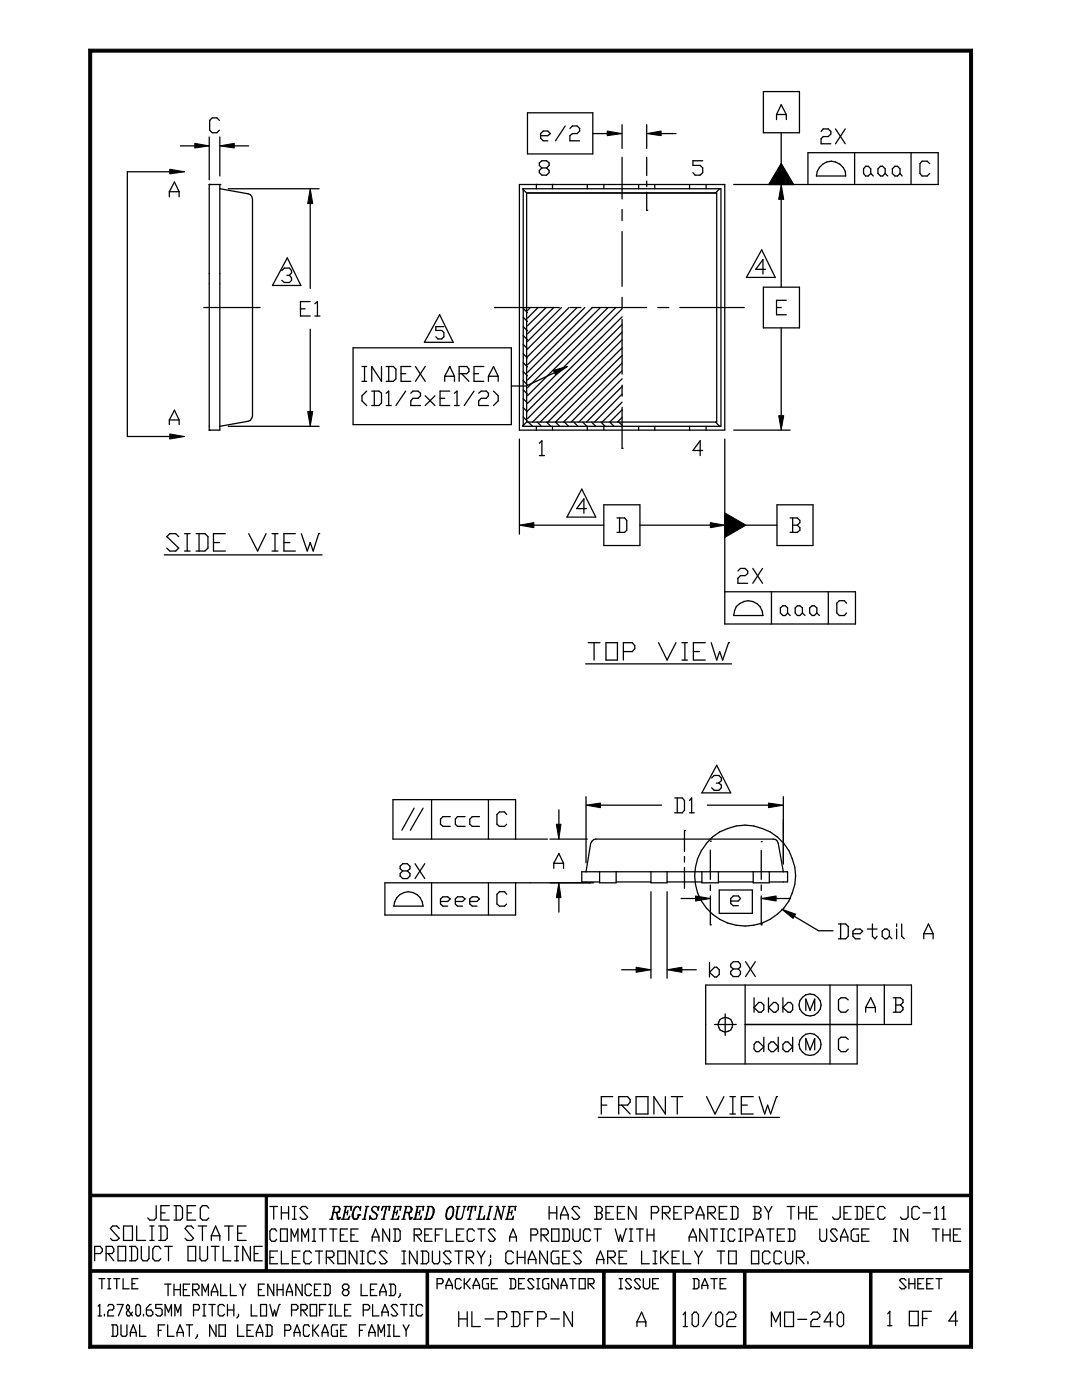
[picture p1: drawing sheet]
<svg xmlns="http://www.w3.org/2000/svg" width="216mm" height="279mm" viewBox="0 0 216 279" stroke-linecap="round" stroke-linejoin="round" font-family="sans-serif">
<g fill="none" stroke="#000" stroke-width=".25">
<path d="M152.3 18.3h7.2v8.2h-7.2zM33.8 38.3v1M33.8 38.3l1-2 .9 2M33.8 38.3h1.9M33.9 34.3h-8.5v52.8h8.5M35.7 38.3v1M36 29.1h2.9M41.8 36.8h.1M41.8 36.8h2.1M41.8 27.3v8.6M41.8 36.8v49M43.8 24l-.5-.5h-1l-.5 .5v2l.5 .5h1l.5-.5"/>
<path d="M43.9 36.8h.1M43.9 27.3v7.8M43.9 36.8v49h-2.1M43.9 37.7l5.6 1 .5 .2 .4 .8v43.3l-.4 .9-.5 .2-5.6 1M45.6 37.7h18.1M46.7 29.1h2.9M103.6 36.8h41v49h-41zM104.2 37.7l.9 .8h37.9v45.7h-37.9M104.4 37.7h39.5v47.4h-39.5zM105.1 38.6v45.6M105.3 22.5h13v8.2h-13zM107 36.8h.1"/>
<path d="M107 36.8v.9M107.9 27.1h1.4l.5-.4-.5-.5h-.9l-.5 .5v.9l.5 .5h.9M108.1 33.5l-.5-.5v-.5l.5-.4h1l.5 .4v.5l-.5 .5M108.1 33.5l-.5 .5v.4l.5 .6h1l.5-.6v-.4l-.5-.5M108.1 33.5h1M110.2 36.8h.1M110.2 36.8v.9M112.8 25.1l-2 3M113.7 25.6l.5-.5h1l.5 .5v.6l-.5 .5h-1l-.5 .4v1h2M117.2 36.8v.9M118.3 26.7h2.9M120.5 36.8v.9"/>
<path d="M124.1 24.9v4.7M124.1 31.4v8.3M127.4 36.8v.9M129 24.9v4.7M129 31.4v3.6M129 36.1v1.1M129 38.3v3.7M130.7 36.8v.9M131.9 26.7h3M137.6 36.8v.9M140.2 32.1h-1.9v.9h1.4l.5 .5v.9l-.5 .6h-1l-.4-.6M140.9 36.8v.9"/>
<path d="M143.6 37.7l-.8 .8M146.4 36.8h40.8v-6.3h-26v6.3M154.9 22.9v1M154.9 22.9l1-2 1 2M154.9 22.9h2M155.9 26.5v6.2M155.9 39.8v17.5M155.9 32.7l-2.5 4.1M155.9 32.7l2.4 4.1M156.9 22.9v1M163.5 33.4a2.89 2.89 0 0 1 3.3-1.1 2.89 2.89 0 0 1 2 2.8h-5.9l.2-.9zM163.8 26.2l.5-.5h1l.5 .5v.5l-.5 .6h-1l-.5 .4v1h2"/>
<path d="M166.7 25.7l2 3M168.7 25.7l-2 3M170.5 30.5v6.3M172.7 33.2h.5l.5 .5v.9l-.5 .5h-.5l-.4-.5v-.9zM173.7 34.6l.6 .5M175.2 33.7l.5-.5h.4l.5 .5v.9l-.5 .5h-.4l-.5-.5zM176.6 34.6l.5 .5M178.1 33.7l.5-.5h.5l.5 .5v.9l-.5 .5h-.5l-.5-.5zM179.6 34.6l.4 .5M181.8 30.5v6.3M185.5 32.7l-.5-.5h-1l-.4 .5v1.9l.4 .5h1l.5-.5M56.2 54l.5-.5h1.1l.4 .5v.4l-.4 .5"/>
<path d="M57.2 54.9h.6M57.3 51.5l2.7 5.5h-5.6zM57.8 54.9l.4 .5v.6l-.4 .4h-1.1l-.5-.4M61.9 40.6v17M124.1 41.8v2.2M124.1 46.2v10.9M124.1 59.3v2.2M129 42h.1M152 49.9l2.7 5.5h-5.8zM152.3 57.3h7.2v8.1h-7.2zM152.7 53.8h-1.9l1.4-2v2.9M156.9 59.9h-2v2.9h2"/>
<path d="M40.6 61.4h11.3M60 61.6h.9M61.9 65.7v16.4M61.9 60.2h-1.9v2.9h1.9M62.8 63.1h1M62.8 60.6l.5-.4v2.9M70.5 69.4h31.5v15.3h-31.5zM72.2 73.1h1M72.2 76.1h1M72.7 73.1v3M73.2 78.1l-1 .9v1l1 .9M74.2 78.1h1.4l.5 .4v1.9l-.5 .5h-1.4"/>
<path d="M74.7 78.1v2.8M76.1 73.1v3l-1.9-3v3M77.1 73.1h1.4l.5 .6v1.9l-.5 .5h-1.4M77.1 78.5l.5-.4v2.8M77.6 73.1v3M80 74.6h1M81 78.1l-2 2.8M82 73.1h-2v3h2M82 78.5l.4-.4h1l.5 .4v.5l-.5 .5h-1l-.4 .5v.9h1.9M82.9 73.1l1.9 3M84.8 73.1l-1.9 3M84.8 79l2 1.9"/>
<path d="M86.8 79l-2 1.9M87.7 62.8l2.7 5.5h-5.7zM87.8 79.5h.9M88.6 65.2h-1.6v.7h1.1l.5 .5v.8l-.5 .4h-.7l-.4-.4M88.7 75.1v1M88.7 75.1l1.1-2 .9 2M88.7 75.1h2M89.8 78.1h-2v2.8h2M90.7 75.1v1M90.7 78.5l.5-.4v2.8M91.6 74.6h1.5l.5-.4v-.5l-.5-.6h-1.5v3M92.1 74.6l1.5 1.5"/>
<path d="M94.6 74.6h.9M94.6 78.1l-2 2.8M95.5 78.5l.5-.4h1l.5 .4v.5l-.5 .5h-1l-.5 .5v.9h2M96.5 73.1h-1.9v3h1.9M97.5 75.1v1M97.5 75.1h1.9M97.5 75.1l1-2 .9 2M98.5 78.1l.9 .9v1l-.9 .9M98.7 61.4h.1M98.7 61.4h12.9M99.4 75.1v1M104.4 79.6l.9 .8"/>
<path d="M104.4 77.8l.9 .8M104.4 75.9l.9 1M104.4 74.2l.9 .8M104.4 72.4l.9 .8M104.4 70.6l.9 .8M104.4 68.7l.9 .9M104.4 67l.9 .8M104.4 65.2l.9 .8M104.4 63.3l.9 .9M104.4 61.5l.9 .9M105.8 61.4l-.5 .6M107.4 61.4l-2.1 2.1"/>
<path d="M109 61.4l-3.7 3.6M110.5 61.4l-5.2 5.2M110.6 74.4l-5.6 2.6h-3M112 61.4l-6.7 6.7M113.5 61.4l-8.2 8.3M113.8 61.4h2.1M115.2 61.4l-9.9 9.8M116.7 61.4l-11.4 11.4M118.1 61.4h10.9M118.2 61.4l-12.9 12.9M119.8 61.4l-14.5 14.5M121.3 61.4l-16 16"/>
<path d="M122.9 61.4l-17.6 17.6M124.1 70.9l-13.3 13.3 .9 .9M124.1 78.6l-5.5 5.6M124.1 77.1l-7.1 7.1M124.1 75.6l-8.6 8.6M124.1 74l-10.1 10.2M124.1 72.5l-11.7 11.7M124.1 69.4l-14.8 14.8M124.1 67.8l-16.3 16.4M124.1 66.3l-17.8 17.9M124.1 64.8l-18.8 18.8M124.1 63.2l-18.8 18.8"/>
<path d="M124.1 61.6l-18.8 18.9M124.1 63.7v11M124.1 76.9v2.2M131.2 61.4h2.2M135.6 61.4h12.9M154.9 61.4h1M155.9 65.4v17.6M33.8 83.8v.9M33.8 83.8l1-1.9 .9 1.9M33.8 83.8h1.9M35.7 83.8v.9M41.8 85.8h.1"/>
<path d="M45.6 85.1h18.1M77.1 80.9h1M90.7 80.9h.9M103.6 87.6v19M104.4 85l.1 .1M104.4 83.2l.9 .9M104.4 81.4l.9 .8M105.1 84.2l-.9 .9M105.4 84.2l.9 .9M107 85.1v.7M107.2 84.2l.8 .9M107.6 88.5l.5-.5v2.9"/>
<path d="M107.6 90.9h1M109.1 84.2l.8 .9M110.2 85.1v.7M112.6 84.2l.9 .9M114.5 84.2l.8 .9M116.1 97.6l2.8 5.6h-5.8zM116.3 84.2l.8 .9M117.2 85.1v.7M118 84.2l.9 .9M119.9 84.2l.8 .9M120.5 85.1v.7M123.5 84.2l.6 .6"/>
<path d="M124.1 89.5h.1M124.1 81.8l-2.4 2.4 .8 .9M124.1 83.3l-.9 .9M124.1 80.3l-3.9 3.9M124.1 81.3v8.2M127.4 85.1v.7M130.7 85.1v.7M137.6 85.1v.7M140.2 89.9h-1.9l1.4-1.9v2.9M140.9 85.1v.7M142.8 84.2l.8 .9M144.6 87.6v19"/>
<path d="M146.4 85.8h11.3M32.8 110.7h31.5M35.7 107.1l-.6-.6h-1.2l-.6 .6 2.4 2.3-.6 .6h-1.2l-.6-.6M36.8 110h1.1M36.8 106.5h1.1M37.3 106.5v3.5M39.1 106.5h1.8l.6 .6v2.3l-.6 .6h-1.8M39.7 106.5v3.5M42.6 108.3h1.2M45 106.5h-2.4v3.5h2.4M49.6 106.5l1.8 3.5 1.7-3.5M54.3 110h1.2"/>
<path d="M54.3 106.5h1.2M54.9 106.5v3.5M56.7 108.3h1.1M58.9 106.5h-2.2v3.5h2.2M60.1 106.5l1.2 3.5 .6-1.7 .6 1.7 1.1-3.5M63.6 106.5h.1M106.5 104.8h14M117 101.5h-1.9l1.4-1.9v2.8M120.5 100.7h7.2v8.2h-7.2zM123.1 103.4h1.5l.5 .5v1.9l-.5 .4h-1.5M123.6 103.4v2.8M127.7 104.8h14"/>
<path d="M144.6 106.8v17.7h26.1v-6.4h-26.1M147.2 114l.6-.6h.9l.5 .6v.5l-.5 .4h-.9l-.6 .5v1h2M148.9 104.8h6.1M150.2 113.4l2 3M152.2 113.4l-2 3M153.9 118.1v6.4M155 100.7h7.2v8.2h-7.2zM157.7 103.4h1.4l.5 .5v.4l-.5 .5M158.2 104.8h.9M158.2 103.4v2.8M159.1 104.8l.5 .5v.5l-.5 .4h-1.4M165.3 118.1v6.4"/>
<path d="M116.8 132.5h29.2M117.4 128.3h2.3M118.5 128.3v3.4M120.9 128.3h2.3v3.4h-2.3zM124.4 130h1.8l.5-.6v-.5l-.5-.6h-1.8v3.4M131.4 128.3l1.7 3.4 1.8-3.4M136.1 128.3h1.1M136.1 131.7h1.1M136.7 128.3v3.4M138.4 130h1.1M140.7 128.3h-2.3v3.4h2.3M141.9 128.3l1.1 3.4 .6-1.7 .6 1.7 1.2-3.4"/>
<path d="M145.4 128.3h.1M146.9 121.1a2.97 2.97 0 0 1 3.3-1.1 2.97 2.97 0 0 1 2 2.8h-5.8zM155.7 121.3l.5-.4h.5l.5 .4v1l-.5 .5h-.5l-.5-.5zM157.2 122.3l.5 .5M159.1 120.9h.5l.5 .4v1l-.5 .5h-.5l-.4-.5v-1zM160.1 122.3l.5 .5M161.6 121.3l.5-.4h.4l.5 .4v1l-.5 .5h-.4l-.5-.5zM163 122.3l.5 .5M168.9 120.4l-.4-.5h-1l-.5 .5v1.9l.5 .5h1l.4-.5M86.1 159.6v7.9M97.5 159.6v7.9M116.9 159v13.2"/>
<path d="M134.6 159.2h1.6l.4 .6v1.9l-.4 .5h-1.6M135.1 159.2v3M137.6 159.8l.4-.6v3M142 155.3l.5-.5h.9l.5 .5v.5l-.5 .5M142.9 156.3h.5M143 152.7l2.8 5.5h-5.8zM143.4 156.3l.5 .4v.5l-.5 .5h-.9l-.5-.5M156.3 159v13.5M79.2 179.1a2.92 2.92 0 0 1 3.2-1 2.92 2.92 0 0 1 2 2.7h-5.8l.1-.8zM80.4 173.8l-.5-.4v-.5l.5-.5h.9l.5 .5v.5l-.5 .4M80.4 173.8l-.5 .5v.5l.5 .5h.9l.5-.5v-.5l-.5-.5M80.4 173.8h.9"/>
<path d="M82.6 161.3l-2.4 4.4M82.8 172.4l2 2.9M84.4 161.3l-2.5 4.4M84.8 172.4l-2 2.9M86.1 176.2v6.4M87.9 179.9h1.4l.5-.5-.5-.4h-.9l-.5 .4v1l.5 .4h.9M89.8 163h-1.4l-.5 .5v1l.5 .4h1.4M90.9 179.9h1.4l.5-.5-.5-.4h-1l-.4 .4v1l.4 .4h1M92.8 163h-1.5l-.4 .5v1l.4 .4h1.5M93.7 179.9h1.5l.5-.5-.5-.4h-1l-.5 .4v1l.5 .4h1M95.7 163h-1.5l-.5 .5v1l.5 .4h1.5M97.5 176.2v6.4"/>
<path d="M101.1 162.6l-.4-.6h-1l-.5 .6v1.9l.5 .4h1l.4-.4M101.1 178.5l-.4-.5h-1l-.5 .5v1.9l.5 .4h1l.4-.4M102.9 167.5v-7.9h-24.5v7.9h30.8M102.9 176.2v6.4h-26.1v-6.4h41.7M109.7 167.5h7.5M110.5 172.3v1M110.5 172.3l1-2 .9 2M110.5 172.3h1.9M111.5 161.6v2.9M111.5 179.1v2.9M112.4 172.3v1M116.9 174l1-5.7 .6-.8h.4h35.9l.5 .8 1 5.7"/>
<path d="M119.6 176h-3.5v-2h41.1v2h-3.7M119.6 174v2.2h3.3v-2.2M119.8 160.7h12.2M122.9 176h7M129.9 174v2.2h3.2v-2.2M129.9 178v17.2M133.1 176h6.9M133.1 178v17.2M135.9 179.3h2.9M136.6 165.8h.1M136.6 165.8v4.1M136.6 170.9v1.1"/>
<path d="M136.6 173.1v4.2M137.6 162.2h.9M140 174v2.2h3.4v-2.2M141.1 160.7h12.2M141.7 167.9h.1M141.7 169.7v5.8M141.7 176.6v1.1M141.7 178.8v5.8M143.4 176h6.9M143.5 177.6h6.6v4.7h-6.6zM145.8 179.8h1.5l.5-.5-.5-.5h-1l-.5 .5v1l.5 .5h1M150.3 174v2.2h3.2v-2.2"/>
<path d="M151.9 168h.1M151.9 179.3h.1M151.9 169.7v5.8M151.9 176.6v1.1M151.9 178.8v5.8M154.9 179.3h2.8M124 193.5h2.9M136.1 193.5h2.8M141.6 192.1v2.9M141.6 194l1-1h.4l.5 .5v1l-.5 .5h-.4zM141.7 184.6h.1M146.3 193.4l-.5 .5v.5l.5 .5h1l.5-.5v-.5l-.5-.5"/>
<path d="M146.3 193.4l-.5-.5v-.5l.5-.5h1l.5 .5v.5l-.5 .5M146.3 193.4h1M148.7 196.6v15.7M148.8 191.9l1.9 3M150.5 199.1v2.9M150.7 191.9l-1.9 3M151.9 184.6h.1M153.3 199.1v2.9M156.2 199.1v2.9M158.5 182.9l4.8 2.8h2.9M165.6 196.6v15.7M167.3 184.4h1.5l.5 .5v1.9l-.5 .6h-1.5"/>
<path d="M167.7 184.4v3M169.3 199.5l-.5-.4h-1l-.5 .4v2l.5 .5h1l.5-.5M170.2 186.3h1.4l.5-.5-.5-.4h-.9l-.5 .4v1l.5 .6h.9M171 196.6v15.7h-30.2v-15.7h41.1v7.9h-33.2M173.1 185.4h1.9M174.1 184.4v2.4l.5 .6 .4-.6M176 185.8l.5-.4h.5l.5 .4v1l-.5 .6h-.5l-.5-.6zM176.5 196.6v7.9M177.5 186.8l.5 .6M178.2 199.1h1.5l.5 .4v.6l-.5 .5M178.7 199.1v2.9M178.9 184.4v.5"/>
<path d="M178.9 185.4v2M179.9 184.4v2.4l.5 .6M184.3 186.3h1.9M184.3 186.3v1.1M184.3 186.3l1-1.9 .9 1.9M186.2 186.3v1.1M122.3 218.9h-2.3v3.4M126.9 218.9h2.4v3.4h-2.4zM132.8 218.9v3.4l-2.3-3.4v3.4M134 218.9h2.2M135.1 218.9v3.4M141 218.9l1.7 3.4 1.8-3.4"/>
<path d="M142.6 204.5h4.3M144.7 202.3v4.4M145.6 218.9h1.1M146.2 218.9v3.4M150.3 218.9h-2.4v3.4h2.4M150.9 207.9h.5l1 1-1 1h-.5l-.4-.5v-1zM151.4 200.1h.5l.5 .5v.9l-.5 .5h-.5l-.9-.9zM151.5 218.9l1.1 3.4 .6-1.8 .6 1.8 1.1-3.4M152.4 207v2.9M153.8 207.9h.6l.9 1-.9 1h-.6l-.5-.5v-1zM154.4 200.1h.4l.5 .5v.9l-.5 .5h-.4l-1.1-.9zM154.9 218.9h.1"/>
<path d="M155.3 207v2.9M156.7 207.9h.5l1 1-1 1h-.5l-.5-.5v-1zM157.2 200.1h.5l.5 .5v.9l-.5 .5h-.5l-1-.9zM158.2 207v2.9M160.8 201.7v-2.3l.8 2.3 1-2.3v2.3M160.8 209.5v-2.2l.8 2.2 1-2.2v2.2M169.3 207.4l-.5-.4h-1l-.5 .4v2l.5 .5h1l.5-.5M172.7 201.1v.9M172.7 201.1l1-2 1 2M172.7 201.1h2M174.7 201.1v.9M178.7 200.6h1"/>
<path d="M179.7 200.6l.5 .5v.4l-.5 .5h-1.5M119.4 223h36.1M120 220.5h1.1M123.5 220.5h1.7l.5-.5v-.6l-.5-.5h-1.7v3.4M124 220.5l1.7 1.8M145.6 222.3h1.1M147.9 220.5h1.2M18.9 250.2h1.1l.4-.4v-.6l-.4-.5h-1.1v2.9M19.7 255.2h1.2M20.3 255.2v2M21.2 250.2h1.2l.3-.4v-.6l-.3-.5h-1.2v2.9M21.5 257.2h.6"/>
<path d="M21.5 255.2h.6M21.6 250.2l1.1 1.4M21.8 255.2v2M22.7 255.2h1.2M23.3 255.2v2M23.5 248.7h1.6v2.9h-1.6zM23.8 245.2l-.5-.5h-.9l-.4 .5 1.8 1.9-.5 .5h-.9l-.4-.5M24.6 255.2v2h1.1M24.6 244.7h1.8v2.9h-1.8zM25.8 248.7h1.2l.4 .5v2l-.4 .4h-1.2M26.3 248.7v2.9M26.3 256.2h.6"/>
<path d="M27.3 244.7v2.9h1.8M27.5 255.2h-1.2v2h1.2M28.2 248.7v2.5l.3 .4h.9l.3-.4v-2.5M29.9 247.6h.8M29.9 244.7h.8M30.3 244.7v2.9M31.2 240.6v2.5l-.5 .4h-.8l-.4-.4M31.7 244.7h1.2l.5 .5v1.9l-.5 .5h-1.2M32.1 249.2l-.4-.5h-.8l-.4 .5v2l.4 .4h.8l.4-.4M32.1 244.7v2.9M32.1 242.1h.8M32.9 256.3h1.2"/>
<path d="M32.9 248.7h1.5M33.5 256.3v2.3M33.6 248.7v2.9M33.8 240.6h-1.7v2.9h1.7M34.7 256.3v2.3M34.7 257.4h1.3M34.7 240.6h1.3l.4 .5v2l-.4 .4h-1.3M35.1 240.6v2.9M36 256.3v2.3M36.6 257.4h.7M37.3 242.1h.9M37.5 248.7h1.5v2.9h-1.5z"/>
<path d="M37.9 256.3h-1.3v2.3h1.3M38.4 257.4h1l.3-.4v-.4l-.3-.3h-1v2.3M38.6 245.2l-.4-.5h-.9l-.4 .5 1.7 1.9-.4 .5h-.9l-.4-.5M38.8 257.4l.9 1.2M39 240.6h-1.7v2.9h1.7M39.5 244.7h1.7M39.9 248.7v2.5l.3 .4h.8l.4-.4v-2.5M40.3 258.6v-2.3l.7 1.5 .6-1.5v2.3M40.4 244.7v2.9M41.7 241.1l-.5-.5h-.8l-.4 .5v2l.4 .4h.8l.5-.4M42.2 246.6v1M42.2 257.8v.8"/>
<path d="M42.2 257.8l.7-1.5 .5 1.5M42.2 257.8h1.2M42.2 246.6l.8-1.9 .9 1.9M42.2 246.6h1.7M42.2 248.7h1.5M42.9 248.7v2.9M43.4 257.8v.8M43.9 246.6v1M44 256.3v2.3h1.3M44.5 248.7v2.9h1.6M44.8 244.7h1.7M45.6 244.7v2.9"/>
<path d="M46 256.3v2.3h1.2M46.8 248.7h.8M46.8 251.6h.8M47.3 248.7v2.9M47.4 246.1h.9M47.8 256.3l.6 1.1M48.4 257.4v1.2M49 256.3l-.6 1.1M49.1 244.7h-1.7v2.9h1.7M50 248.7v2.9l-1.6-2.9v2.9M50.7 250.2h.8M51.6 257.4h.6"/>
<path d="M52.3 248.7h-1.6v2.9h1.6M52.8 256.3h-1.2v2.3h1.2M53.9 250.9h.7M53.9 240.8h1.5M54.6 256.3v2.3l-1.2-2.3v2.3M54.6 240.8v2.5M55.2 245.7l-.3-.4h-.7l-.3 .4v1.6l.3 .4h.7l.3-.4M55.3 257.4h1.2M55.3 256.3v2.3M55.4 249.7h-1.5v2.5h1.5M56 245.3h1.3v2.4h-1.3zM56.1 242.1h1.5"/>
<path d="M56.1 249.7v2.5h1.5M56.1 240.8v2.5M56.5 256.3v2.3M57.2 257.8h1.1M57.2 257.8v.8M57.2 257.8l.6-1.5 .5 1.5M57.6 240.8v2.5M58.1 247.7v-2.4l.7 1.6 .6-1.6v2.4M58.3 257.8v.8M58.3 250.9h.8M58.3 240.8h.8M58.3 243.3h.8"/>
<path d="M58.8 240.8v2.5M59.9 249.7h-1.6v2.5h1.6M60.2 247.7v-2.4l.7 1.6 .7-1.6v2.4M60.3 256.3v2.3l-1.3-2.3v2.3M61.4 241.2l-.4-.4h-.7l-.4 .4 1.5 1.7-.4 .4h-.7l-.4-.4M62.2 256.6l-.4-.3h-.6l-.3 .3v1.5l.3 .5h.6l.4-.5M62.2 250.1l-.5-.4h-.7l-.4 .4v1.7l.4 .4h.7l.5-.4M62.3 247.7h.7M62.3 245.3h.7M62.7 245.3v2.4M62.7 257.4h.6M62.9 249.7h1.5"/>
<path d="M63.7 245.3h1.4M63.7 249.7v2.5M64 256.3h-1.3v2.3h1.3M64.4 245.3v2.4M64.6 256.3h.9l.4 .3v1.5l-.4 .5h-.9M64.9 256.3v2.3M65.1 250.9h1.2l.3-.4v-.4l-.3-.4h-1.2v2.5M65.5 250.9l1.1 1.3M65.8 245.3h1.4M65.8 243.3h.7M66.4 240.8h1.1M66.5 242h.1"/>
<path d="M66.5 245.3v2.4M66.5 242h.8M66.7 240.8l-.6 2.5M66.8 240.8l-.6 2.5M67 242l.2 .2M67.2 242.2l.1 1 .4 .1v-.2M67.2 242.2l.4 1 .1-.1M67.3 242h.1M67.4 249.7h1.5v2.5h-1.5zM67.5 240.8l.2 .2 .1 .4-.1 .4-.4 .2M67.5 240.8a.7 .7 0 0 1-.2 1.2M67.7 243h.1"/>
<path d="M67.7 243.1h.1M67.7 243v.1M67.9 246.5h.7M68.1 243.3h1.4l.3-.6-.4 .6M68.7 257.4l-.4-.4v-.4l.4-.3h.6l.3 .3v.4l-.3 .4M68.7 257.4h.6M68.7 257.4l-.4 .4v.3l.4 .5h.6l.3-.5v-.3l-.3-.4M68.7 240.8h1.4l-.1 .7v-.7M68.8 242h.6M69 240.8l-.6 2.5M69.1 240.8l-.6 2.5M69.4 245.3h-1.5v2.4h1.5"/>
<path d="M69.4 243.3h.1M69.4 241.5l-.1 1M70 240.8h.1M70 246.5h.7M70.8 243.3h.1M70.8 243.3h.2M71.2 249.7v2.5l-1.5-2.5v2.5M71.2 240.8h.3l.2 .2M71.2 240.8a1.92 1.92 0 0 0-.7 2.4l.3 .1M71.2 240.8a2.19 2.19 0 0 0-.6 2.4l.2 .1M71.3 242.5h.7M71.5 245.3h-1.5v2.4h1.5"/>
<path d="M71.6 242.5h.1M71.6 242.5l-.4 .7-.2 .1M71.6 242.5l-.3 .7-.3 .1M71.7 241h.2l.1-.2-.1 .7zM71.9 249.7h.8M71.9 252.2h.8M72.1 256.3v2.3h1.2M72.3 249.7v2.5M72.3 243.3h.7M72.9 240.8h.7M73.2 240.8l-.5 2.5M73.8 242.6l.1 .5-.1 .2z"/>
<path d="M73.9 243.1h.1M73.9 257.4h.7M74.2 241.4l.1 .4 .9 .7M74.2 241.4l.9 .8 .1 .3M74.3 246.9v.8M74.3 246.9l.6-1.6 .7 1.6M74.3 246.9h1.3M74.9 250.1l-.3-.4h-.8l-.4 .4v1.7l.4 .4h.8l.3-.4M75.2 242.5h.1M75.2 256.3h-1.3v2.3h1.3M75.2 242.5a.7 .7 0 0 1-.4 .9 .7 .7 0 0 1-.9-.3M75.4 241l-.4-.2h-.4l-.3 .2-.1 .4"/>
<path d="M75.6 240.8l-.2 .7v-.5zM75.6 246.9v.8M75.8 257.8h1.3M75.8 257.8v.8M75.8 257.8l.7-1.5 .6 1.5M76.1 243.3h.7M76.5 240.8l-.4 .7 .3-.7h1.4l-.2 .7v-.7M77.1 257.8v.8M77.1 240.8l-.6 2.5M77.2 250.1l-.4-.4h-.8l-.3 .4 1.5 1.7-.4 .4h-.8l-.3-.4M77.6 240.8h.1M77.6 256.3h1l.3 .3v1.5l-.3 .5h-1"/>
<path d="M77.7 245.3v2.4l-1.3-2.4v2.4M78 256.3v2.3M78 243.3h1.4l.2-.6-.3 .6M78.5 245.3h1l.4 .4v1.6l-.4 .4h-1M78.6 240.8h1.4l-.1 .7v-.7M78.7 242h.6M78.8 245.3v2.4M78.8 240.8l-.6 2.5M78.9 240.8l-.6 2.5M79.3 243.3h.1M79.3 241.5l-.2 1M79.9 240.8h.1"/>
<path d="M79.9 258.1v.5l-.4 .4M80.2 249.7h.8M80.2 252.2h.8M80.2 243.3h.7M80.6 249.7v2.5M80.8 240.8h1M80.9 242h.1M80.9 242h.8M81 240.8l-.6 2.5M81.1 240.8l-.6 2.5M81.3 242l.3 .2M81.6 242.2l.1 1 .3 .1 .1-.2"/>
<path d="M81.6 242.2l.3 1 .2-.1M81.7 242h.1M81.8 240.8l.3 .2 .1 .4-.1 .4-.4 .2M81.8 240.8a.74 .74 0 0 1-.1 1.2M82.1 243h.1M82.1 243.1h.1M82.1 243v.1M82.5 243.3h1.4l.2-.6-.3 .6M82.6 246.5h1.1l.4-.4v-.4l-.4-.4h-1.1v2.4M83.1 246.5l1 1.2M83.1 240.8h1.4l-.1 .7v-.7M83.2 242h.5"/>
<path d="M83.2 249.7v2.5l-1.5-2.5v2.5M83.3 240.8l-.6 2.5M83.4 240.8l-.5 2.5M83.8 243.3h.1M83.8 241.5l-.1 1M84 249.7h1.1l.4 .4v1.7l-.4 .4h-1.1M84.3 249.7v2.5M84.4 240.8h.1M84.7 243.3h.1M84.7 243.3h.8M84.8 246.5h.7M85.3 240.8h.8"/>
<path d="M85.5 243.3h.1M85.5 240.8l-.6 2.5M85.6 240.8l-.6 2.5M86.1 240.8a1.03 1.03 0 0 1 .4 1.6 1.02 1.02 0 0 1-1 .9M86.1 240.8a1.89 1.89 0 0 1-.2 2.4l-.4 .1M86.2 245.3h-1.4v2.4h1.4M86.3 249.7v2.1l.3 .4h.8l.3-.4v-2.1M86.9 246.5h.7M87.2 256.2h.9l.3-.3v-.4l-.3-.3h-.9v2M88.3 245.3h-1.4v2.4M89 256.5h1.3M89 245.3v2.4h1.4"/>
<path d="M89 256.5v.7M89 256.5l.6-1.3 .7 1.3M89.3 243.3h.1M89.3 243.3h.4M89.8 240.8a2.06 2.06 0 0 0-.6 2.4l.1 .1M89.8 240.8h.3M89.8 240.8a2.09 2.09 0 0 0-.5 2.5M90 250.1l-.3-.4h-.8l-.4 .4 1.5 1.7-.3 .4h-.8l-.4-.4M90.1 240.8h.1M90.1 240.8a.76 .76 0 0 1 .4 1 1.66 1.66 0 0 1-.8 1.5M90.1 240.8a1.82 1.82 0 0 1-.4 2.5M90.3 256.5v.7"/>
<path d="M90.8 249.7h1.5M91.1 246.5h.7M91.1 240.8h.7M91.4 243.3h.1M91.4 240.8a3.9 3.9 0 0 0-.3 2.4l.3 .1M91.4 240.8a3.9 3.9 0 0 0-.2 2.4l.2 .1M91.5 249.7v2.5M92 255.5l-.3-.3h-.6l-.2 .3v1.4l.2 .3h.6l.3-.3M92.5 240.8h.5M92.6 245.3h-1.5v2.4h1.5M92.6 256.2h.4M92.6 255.2v2"/>
<path d="M92.7 240.8h.1M92.7 240.8l-.5 2.2-.2 .2-.6 .1M93 256.2l.8 1M93.1 250.9h1.1l.3-.4v-.4l-.3-.4h-1.1v2.5M93.3 243.3h.7M93.4 250.9l1.1 1.3M93.6 240.8l-.3 .7 .2-.7h1.4l-.1 .7v-.7M93.8 255.2l-.8 1M94.2 240.8l-.6 2.5M94.2 240.8l-.5 2.5M94.4 256.5h1.3M94.4 256.5v.7"/>
<path d="M94.4 256.5l.6-1.3 .7 1.3M94.7 245.7l-.5-.4h-.6l-.4 .4v1.6l.4 .4h.6l.5-.4M94.8 240.8h.1M95.1 243.3h1.4l.2-.7-.3 .7M95.3 249.7l.7 1.2M95.3 245.3h1.5M95.7 256.5v.7M95.7 240.8h.7M95.9 240.8l-.5 2.5M96 245.3v2.4M96 250.9v1.3M96 240.8l-.5 2.5"/>
<path d="M96.4 243.3h.1M96.8 249.7l-.8 1.2M97 243.3h.7M97.5 255.2h-1l-.2 .3v1.4l.2 .3h1v-1h-.4M97.6 240.8h.6M97.9 250.5v.4M97.9 251.4v.8l-.4 .4M97.9 240.8l-.6 2.5M98 240.8l-.6 2.5M98.1 256.2h.5M98.5 243.3h.5M98.8 245.7l-.3-.4h-.7l-.3 .4 1.3 1.6-.3 .4h-.7l-.3-.4"/>
<path d="M99 240.8h.3M99.2 255.2h-1.1v2h1.1M99.3 240.8l-.6 2.5M99.3 240.8l.7 2.2M100.3 240.8h.5M100.6 240.8l-.6 2.5-.7-2.1M100.8 243.3h1.5l.2-.6-.3 .6M101.4 240.8h1.5l-.1 .7v-.7M101.5 242h.6M101.7 255.2h.8l.4 .3v1.4l-.4 .3h-.8M101.7 246.9h1.3M101.7 246.9v.8"/>
<path d="M101.7 246.9l.7-1.6 .6 1.6M101.7 240.8l-.6 2.5M101.8 240.8l-.6 2.5M101.9 255.2v2M102.2 243.3h.1M102.2 241.5l-.2 1M102.5 250.1l-.5-.4h-.6l-.5 .4v1.7l.5 .4h.6l.5-.4M102.8 240.8h.1M103 246.9v.8M103.2 250.9h1.5M103.2 249.7v2.5M103.5 256.2h.6"/>
<path d="M104.7 255.2h-1.2v2h1.2M104.7 249.7v2.5M105.4 251.4v.8M105.4 251.4l.8-1.7 .7 1.7M105.4 251.4h1.5M105.9 246.5h1l.4-.4v-.4l-.4-.4h-1v2.4M106.5 255.5l-.3-.3h-.6l-.3 .3 1.2 1.4-.3 .3h-.6l-.3-.3M106.9 251.4v.8M107.1 257.2h.6M107.1 255.2h.6M107.4 255.2v2M108 246.5h1.1l.3-.4v-.4l-.3-.4h-1.1v2.4"/>
<path d="M108.4 246.5l1 1.2M109.2 249.7v2.5l-1.5-2.5v2.5M109.5 255.2h-.9l-.3 .3v1.4l.3 .3h.9v-1h-.3M109.6 242.1h1.5M109.6 240.8v2.5M110.1 245.3h1.4v2.4h-1.4zM111.1 240.8v2.5M111.3 255.2v2l-1.2-2v2M111.5 249.7h-1.2l-.3 .4v1.7l.3 .4h1.2v-1.3h-.4M111.9 242.5v.8M111.9 242.5l.7-1.7 .8 1.7M111.9 242.5h1.5"/>
<path d="M111.9 256.5h1.2M111.9 256.5v.7M111.9 256.5l.6-1.3 .6 1.3M112.2 245.3h1.1l.3 .4v1.6l-.3 .4h-1.1M112.3 250.9h.7M112.5 245.3v2.4M113.1 256.5v.7M113.4 242.5v.8M113.7 255.2h1.2M113.7 249.7h-1.4v2.5h1.4M114.3 245.3v2l.3 .4h.8l.3-.4v-2M114.3 255.2v2"/>
<path d="M115.6 255.2h1.2v2h-1.2zM115.7 241.2l-.5-.4h-.7l-.4 .4 1.6 1.7-.5 .4h-.7l-.4-.4M116 250.1l-.3-.4h-.8l-.4 .4 1.5 1.7-.3 .4h-.8l-.4-.4M117.4 256.2h.9l.2-.3v-.4l-.2-.3h-.9v2M117.6 256.2l.9 1M117.9 245.7l-.4-.4h-.7l-.4 .4v1.6l.4 .4h.7l.4-.4M118.5 245.3h1.5M118.6 240.8h1.2l.4 .4v.4l-.4 .5M119.1 242.1h.7M119.1 251.4h1.4M119.1 240.8v2.5M119.1 251.4v.8"/>
<path d="M119.1 251.4l.7-1.7 .7 1.7M119.2 245.3v2.4M119.8 242.1l.4 .4v.4l-.4 .4h-1.2M120.5 251.4v.8M120.9 242.1h.8M121.3 250.9h1.1l.4-.4v-.4l-.4-.4h-1.1v2.5M121.7 250.9l1.1 1.3M122.4 240.8h-1.5v2.5h1.5M122.8 245.3l.7 2.4 .3-1.2 .3 1.2 .8-2.4M123.2 242.1h.7M123.5 257.2h.7M123.5 255.2h.7"/>
<path d="M123.5 250.9h.8M123.9 255.2v2M124.6 240.8h-1.4v2.5h1.4M124.9 245.3h.1M125.1 249.7h-1.6v2.5h1.6M125.6 247.7h.6M125.6 245.3h.6M125.9 245.3v2.4M126 255.5l-.3-.3h-.6l-.3 .3 1.2 1.4-.3 .3h-.6l-.3-.3M126.9 240.8v2.5l-1.5-2.5v2.5M127 245.3h1.4M127.7 245.3v2.4"/>
<path d="M127.8 255.5l-.3-.3h-.6l-.3 .3 1.2 1.4-.3 .3h-.6l-.3-.3M128 249.7v2.5h1.5M128.4 255.2v1.7l.3 .3h.6l.3-.3v-1.7M129.1 246.5h1.4M129.1 245.3v2.4M130 242.1h1.1l.3-.5v-.4l-.3-.4h-1.1v2.5M130.2 256.2h.6M130.3 249.7h.8M130.3 252.2h.8M130.5 245.3v2.4M130.7 249.7v2.5M131.4 255.2h-1.2v2h1.2"/>
<path d="M131.8 250.9h.4M131.8 249.7v2.5M132.2 242.1h1.2l.3-.5v-.4l-.3-.4h-1.2v2.5M132.2 250.9l1.2 1.3M132.6 242.1l1.1 1.2M133.4 249.7l-1.2 1.2M134.1 250.9h.8M134.5 242.1h.7M135.6 249.7h-1.5v2.5h1.5M136 240.8h-1.5v2.5h1.5M136.3 249.7v2.5h1.5M136.7 242.1h1.1l.5-.5v-.4l-.5-.4h-1.1v2.5"/>
<path d="M137.5 246.9h1.4M137.5 246.9v.8M137.5 246.9l.8-1.6 .6 1.6M138.3 255.2h.8l.4 .3v1.4l-.4 .3h-.8M138.5 255.2v2M138.6 249.7l.8 1.2M138.9 242.5v.8M138.9 246.9v.8M138.9 242.5h1.6M138.9 242.5l.8-1.7 .8 1.7M139.4 250.9v1.3M140 256.5v.7"/>
<path d="M140 256.5l.6-1.3 .6 1.3M140 256.5h1.2M140.1 249.7l-.7 1.2M140.5 242.5v.8M141.1 245.3v2.4l-1.5-2.4v2.4M141.2 242.1h1.2l.4-.5v-.4l-.4-.4h-1.2v2.5M141.2 256.5v.7M141.7 242.1l1.1 1.2M141.7 245.3h1.5M141.8 255.2h1.3M142.4 245.3v2.4M142.5 255.2v2"/>
<path d="M143.1 249.7h1.5M143.5 242.1h.8M143.7 256.2h.6M143.9 249.7v2.5M143.9 247.7h.6M143.9 245.3h.6M144.2 245.3v2.4M144.9 255.2h-1.2v2h1.2M145 240.8h-1.5v2.5h1.5M145.4 249.7h1.5v2.5h-1.5zM145.8 240.8h1.1l.3 .4v1.7l-.3 .4h-1.1M146.1 240.8v2.5"/>
<path d="M146.7 245.7l-.4-.4h-.7l-.3 .4v1.6l.3 .4h.7l.4-.4M147.4 247.7h.7M147.4 245.3h.7M147.8 245.3v2.4M148.8 246.5h1.1l.3-.4v-.4l-.3-.4h-1.1v2.4M150 249.7h1.4v2.5h-1.4zM150.3 240.8h1.1l.4 .4v.4l-.4 .5M150.6 242.1h.8M150.6 240.8v2.5M150.9 246.9h1.4M150.9 246.9v.8M150.9 246.9l.7-1.6 .7 1.6"/>
<path d="M151.4 242.1l.4 .4v.4l-.4 .4h-1.1M152.3 246.9v.8M152.6 240.8l.7 1.3M153 245.3h1.4M153.3 242.1v1.2M153.7 245.3v2.4M153.7 250.1l-.4-.4h-.7l-.4 .4v1.7l.4 .4h.7l.4-.4M154 240.8l-.7 1.3M155.1 246.5h.7M156 250.1l-.5-.4h-.7l-.4 .4v1.7l.4 .4h.7l.5-.4M156.6 245.3h-1.5v2.4h1.5M156.7 249.7v2.1l.4 .4h.7l.4-.4v-2.1"/>
<path d="M157.1 240.8h1.5M157.2 245.3h1.1l.3 .4v1.6l-.3 .4h-1.1M157.6 245.3v2.4M157.8 240.8v2.5M158.9 250.9h1.2l.4-.4v-.4l-.4-.4h-1.2v2.5M159.4 242.1h1.5M159.4 250.9l1.1 1.3M159.4 240.8v2.5M160.9 240.8v2.5M161.2 251.8v.4M161.6 242.1h.7M163.1 240.8h-1.5v2.5h1.5"/>
<path d="M163.6 245.3v2l.3 .4h.7l.3-.4v-2M167.1 245.7l-.4-.4h-.7l-.3 .4 1.4 1.6-.4 .4h-.7l-.3-.4M167.6 240.8v2.1l-.4 .4h-.7l-.4-.4M167.7 246.9v.8M167.7 246.9h1.5M167.7 246.9l.8-1.6 .7 1.6M168.4 242.1h.7M169.2 246.9v.8M169.9 240.8h-1.5v2.5h1.5M170.6 240.8h1.2l.3 .4v1.7l-.3 .4h-1.2M171 240.8v2.5M171.3 245.3h-1l-.4 .4v1.6l.4 .4h1v-1.2h-.3"/>
<path d="M172 246.5h.7M172.9 242.1h.8M173.4 245.3h-1.4v2.4h1.4M174.4 240.8h-1.5v2.5h1.5M176.6 241.2l-.3-.4h-.8l-.3 .4v1.7l.3 .4h.8l.3-.4M178.3 247.7h.7M178.3 245.3h.7M178.7 245.3v2.4M180.8 255.5l-.4-.3h-.6l-.3 .3 1.3 1.4-.4 .3h-.6l-.3-.3M181.1 245.3v2.4l-1.3-2.4v2.4M181.2 240.8v2.1l-.4 .4h-.8l-.3-.4M181.4 255.2v2"/>
<path d="M181.4 256.2h1.2M182.6 255.2v2M183.1 256.2h.6M183.5 241.2l-.4-.4h-.8l-.3 .4v1.7l.3 .4h.8l.4-.4M184.2 242.1h1.5M184.3 255.2h-1.2v2h1.2M184.9 256.2h.7M186 245.3h1.5M186.2 255.2h-1.3v2h1.3M186.4 243.3h.8M186.4 241.2l.5-.4v2.5M186.8 255.2h1.2"/>
<path d="M186.8 245.3v2.4M187.4 255.2v2M188 243.3h.7M188 241.2l.3-.4v2.5M188.1 246.5h1.5M188.1 245.3v2.4M189.6 245.3v2.4M190.3 246.5h.7M191.7 245.3h-1.4v2.4h1.4M19.6 260.7l.3-.4v2.3M19.6 262.6h.6M20.8 262.3v.3"/>
<path d="M21.5 260.7l.3-.4h.6l.3 .4v.4l-.3 .3h-.6l-.3 .5v.7h1.2M22.3 264.4h.9l.3 .3v1.7l-.3 .3h-.9M22.5 264.4v2.3M23.4 260.3h1.2l-1 2.3M24.1 264.4v2l.3 .3h.7l.2-.3v-2M26 265.9v.8M26 265.9l.6-1.5 .6 1.5M26 265.9h1.2M26.4 261.9l-.6 .7h-.3l-.3-.3v-.4l.6-.8v-.4l-.3-.4-.3 .4v.4l1.2 1.5M27.2 265.9v.8M27.4 260.3h.3l.3 .4v1.6l-.3 .3h-.3l-.3-.3v-1.6zM27.9 264.4v2.3h1.2"/>
<path d="M28.6 262.3v.3M30.2 260.3h-.3l-.7 .8v1.2l.4 .3h.6l.3-.3v-.4l-.3-.5h-1M31.6 265.5h.6M32.4 260.3h-1.3v.8h.9l.4 .3v.9l-.4 .3h-.6l-.3-.3M32.9 264.4h-1.3v2.3M32.9 262.6v-2.3l.7 1.6 .6-1.6v2.3M33.5 264.4v2.3h1.2M34.9 262.6v-2.3l.6 1.6 .6-1.6v2.3M35.3 265.9h1.3M35.3 265.9v.8M35.3 265.9l.6-1.5 .7 1.5M36.6 265.9v.8"/>
<path d="M37.2 264.4h1.2M37.8 264.4v2.3M38.6 261.4h.9l.3-.3v-.4l-.3-.4h-.9v2.3M39.4 266.4v.3l-.4 .4M40.5 262.6h.6M40.5 260.3h.6M40.7 260.3v2.3M41.7 260.3h1.2M42.3 260.3v2.3M43.1 264.4v2.3l-1.3-2.3v2.3M43.7 264.4h1.3v2.3h-1.3zM44.8 260.7l-.3-.4h-.6l-.4 .4v1.6l.4 .3h.6l.3-.3"/>
<path d="M45.4 261.4h1.3M45.4 260.3v2.3M46.7 260.3v2.3M47.4 264.4v2.3h1.3M47.6 262.3v.3l-.3 .4M49.3 265.5h.7M50.1 260.3v2.3h1.2M50.6 264.4h-1.3v2.3h1.3M51.1 265.9h1.3M51.1 265.9v.8M51.1 265.9l.7-1.5 .6 1.5M52 260.3h1.2v2.3h-1.2z"/>
<path d="M52.4 265.9v.8M53 264.4h.9l.4 .3v1.7l-.4 .3h-.9M53.3 264.4v2.3M53.9 260.3l.6 2.3 .3-1.2 .2 1.2 .7-2.3M55.7 260.3h.1M56.8 265.5h1l.2-.3v-.5l-.2-.3h-1v2.3M58.2 261.4h.9l.3-.3v-.4l-.3-.4h-.9v2.3M58.7 265.9h1.2M58.7 265.9v.8M58.7 265.9l.6-1.5 .6 1.5M59.9 265.9v.8M60 261.4h1l.3-.3v-.4l-.3-.4h-1v2.3"/>
<path d="M60.4 261.4l.9 1.2M61.7 264.7l-.2-.3h-.7l-.3 .3v1.7l.3 .3h.7l.2-.3M61.9 260.3h1.3v2.3h-1.3zM62.4 265.5h.3M62.4 264.4v2.3M62.7 265.5l.9 1.2M63.6 264.4l-.9 1.1M63.8 261.4h.6M64.3 265.9h1.2M64.3 265.9v.8M64.3 265.9l.6-1.5 .6 1.5M65 260.3h-1.2v2.3"/>
<path d="M65.5 265.9v.8M65.6 262.6h.7M65.6 260.3h.7M66 260.3v2.3M66.9 260.3v2.3h1.3M67.3 264.4h-.9l-.3 .3v1.7l.3 .3h.9v-1.2h-.2M68 265.5h.6M68.8 261.4h.6M69.2 264.4h-1.2v2.3h1.2M70 260.3h-1.2v2.3h1.2M71.7 265.5h.6M72.5 261.4h.9l.4-.3v-.4l-.4-.4h-.9v2.3"/>
<path d="M73 264.4h-1.3v2.3M73.6 265.9h1.3M73.6 265.9v.8M73.6 265.9l.6-1.5 .7 1.5M74.3 260.3v2.3h1.3M74.9 265.9v.8M75.4 266.7v-2.3l.6 1.5 .7-1.5v2.3M76.2 261.9h1.3M76.2 261.9v.7M76.2 261.9l.6-1.6 .7 1.6M77.3 266.7h.6M77.3 264.4h.6"/>
<path d="M77.5 261.9v.7M77.6 264.4v2.3M78.6 264.4v2.3h1.2M79.3 260.7l-.3-.4h-.6l-.3 .4 1.2 1.6-.3 .3h-.6l-.3-.3M79.9 260.3h1.3M80.4 264.4l.6 1.1M80.6 260.3v2.3M81 265.5v1.2M81.6 264.4l-.6 1.1M81.8 262.6h.7M81.8 260.3h.7M82.1 260.3v2.3"/>
<path d="M84.3 260.7l-.3-.4h-.6l-.3 .4v1.6l.3 .3h.6l.3-.3M91.5 261.8v2.9M91.5 263.2h1.7M93.2 261.8v2.9M94.2 261.8v2.9h1.7M96.8 263.2h1.7M99.4 263.2h1.3l.4-.4v-.5l-.4-.5h-1.3v2.9M102 261.8h1.3l.4 .5v1.9l-.4 .5h-1.3M102.5 261.8v2.9M104.7 263.2h.8M106.4 261.8h-1.7v2.9M107.3 263.2h1.3l.4-.4v-.5l-.4-.5h-1.3v2.9"/>
<path d="M109.9 263.2h1.7M114.2 261.8v2.9l-1.7-2.9v2.9M127.1 263.8h1.8M127.1 263.8v.9M127.1 263.8l.9-1.9 .9 1.9M128.9 263.8v.9M136.3 262.4l.4-.5v2.8M136.3 264.7h.9M138.5 261.9h.4l.5 .5v1.9l-.5 .4h-.4l-.4-.4v-1.9zM142 261.9l-1.8 2.8M142.8 262.4l.6-.5h.4l.4 .5v1.9l-.4 .4h-.4l-.6-.4zM145 262.4l.5-.5h.9l.4 .5v.4l-.4 .5h-.9l-.5 .5v.9h1.8"/>
<path d="M153.9 264.7v-2.8l.9 1.9 .9-1.9v2.8M156.6 261.9h1.7v2.8h-1.7zM159.2 263.3h1.8M161.8 262.4l.4-.5h.9l.5 .5v.4l-.5 .5h-.9l-.4 .5v.9h1.8M166.2 263.8h-1.8l1.3-1.9v2.8M167.5 261.9h.4l.4 .5v1.9l-.4 .4h-.4l-.4-.4v-1.9zM177.1 262.2l.5-.5v2.9M177.1 264.6h.9M181.5 261.7h1.7v2.9h-1.7zM184.1 263.1h.9M185.9 261.7h-1.8v2.9M191.1 263.6h-1.8l1.4-1.9v2.9"/>
<circle cx="148.7" cy="174.8" r="10.1"/>
<circle cx="144.7" cy="204.5" r="1.44"/>
<circle cx="161.6" cy="208.4" r="2.2"/>
<circle cx="161.6" cy="200.6" r="2.2"/>
</g>
<g fill="#000" stroke="#000" stroke-width=".2">
<path d="M17.7 9.8h176.4l-.6 .6h-175.2z" fill-rule="evenodd"/>
<path d="M194.1 9.8v259.3l-.6-.6v-258.1z" fill-rule="evenodd"/>
<path d="M33.9 33.8l2.9 .5-2.9 .4z" fill-rule="evenodd"/>
<path d="M38.9 28.6l2.9 .5-2.9 .4z" fill-rule="evenodd"/>
<path d="M43.9 29.1l2.8-.5v.9z" fill-rule="evenodd"/>
<path d="M121.2 26.2l2.9 .5-2.9 .4z" fill-rule="evenodd"/>
<path d="M129 26.7l2.9-.5v.9z" fill-rule="evenodd"/>
<path d="M155.9 36.8l.5 3h-1z" fill-rule="evenodd"/>
<path d="M155.9 32.7l2.4 4.1h-4.9z" fill-rule="evenodd"/>
<path d="M61.9 37.7l.5 2.9h-1z" fill-rule="evenodd"/>
<path d="M110.4 73.9l2.8-.8-2.4 1.7z" fill-rule="evenodd"/>
<path d="M33.9 86.6l2.9 .5-2.9 .5z" fill-rule="evenodd"/>
<path d="M61.4 82.1h1l-.5 3z" fill-rule="evenodd"/>
<path d="M155.4 83h1l-.5 2.8z" fill-rule="evenodd"/>
<path d="M103.6 104.8l2.9-.5v1z" fill-rule="evenodd"/>
<path d="M141.7 104.3l2.9 .5-2.9 .5z" fill-rule="evenodd"/>
<path d="M144.6 102.4l4.3 2.4-4.3 2.5z" fill-rule="evenodd"/>
<path d="M111.5 176.2l.4 2.9h-.9z" fill-rule="evenodd"/>
<path d="M111 164.5h.9l-.4 3z" fill-rule="evenodd"/>
<path d="M116.9 160.7l2.9-.4v.9z" fill-rule="evenodd"/>
<path d="M138.8 178.8l2.9 .5-2.9 .5z" fill-rule="evenodd"/>
<path d="M153.3 160.3l3 .4-3 .5z" fill-rule="evenodd"/>
<path d="M151.9 179.3l3-.5v1z" fill-rule="evenodd"/>
<path d="M126.9 193l3 .5-3 .5z" fill-rule="evenodd"/>
<path d="M133.1 193.5l3-.5v1z" fill-rule="evenodd"/>
<path d="M156 181.4l2.8 1-.5 .9z" fill-rule="evenodd"/>
<path d="M18 238.3h175.8v.5h-175.8z" fill-rule="evenodd"/>
<path d="M52.9 238.6h.4v15.1h-.4z" fill-rule="evenodd"/>
<path d="M18 253.4h175.8v.5h-175.8z" fill-rule="evenodd"/>
<path d="M120.2 253.7h.5v15h-.5z" fill-rule="evenodd"/>
<path d="M134.3 253.7h.5v15h-.5z" fill-rule="evenodd"/>
<path d="M148.3 253.7h.6v15h-.6z" fill-rule="evenodd"/>
<path d="M173.5 253.7h.5v15h-.5z" fill-rule="evenodd"/>
<path d="M17.7 9.8l.6 .6v258.1l-.6 .6z" fill-rule="evenodd"/>
<path d="M85 253.7h.5v15h-.5z" fill-rule="evenodd"/>
<path d="M17.7 269.1l.6-.6h175.2l.6 .6z" fill-rule="evenodd"/>
</g>
</svg>
